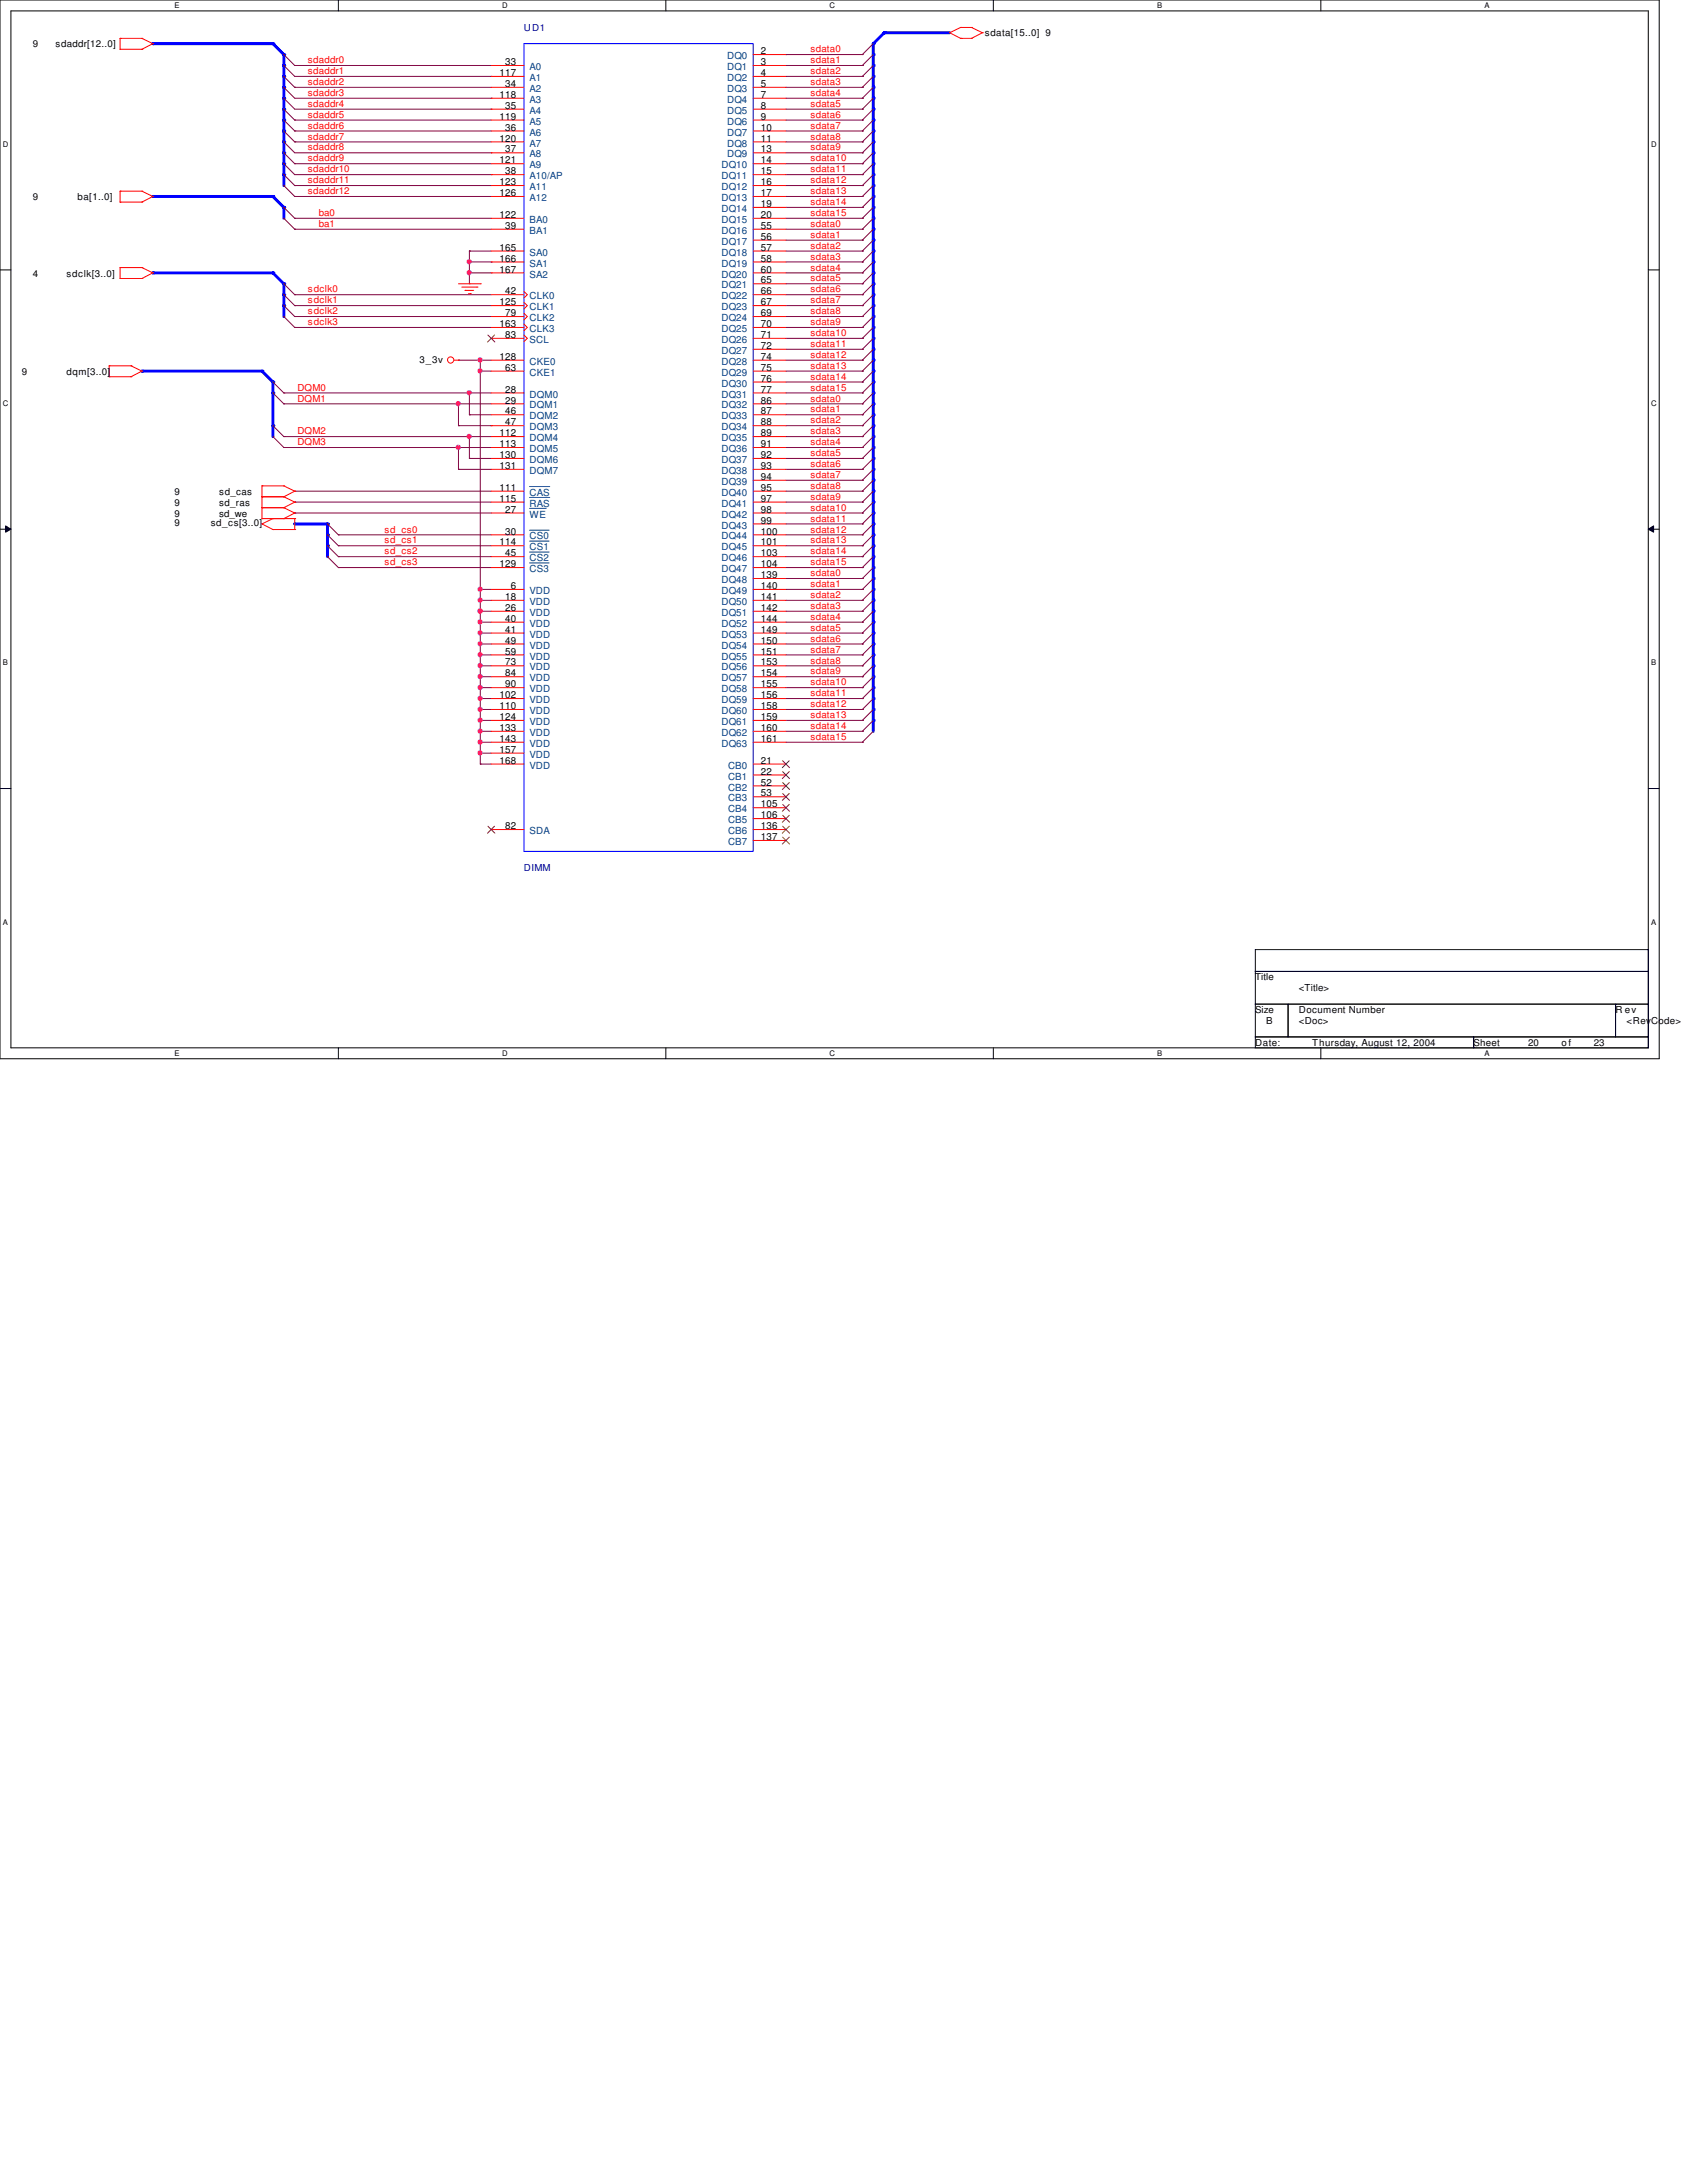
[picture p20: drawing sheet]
<svg xmlns="http://www.w3.org/2000/svg" width="216mm" height="279mm" viewBox="0 0 216 279" stroke-linecap="round" stroke-linejoin="round" font-family="sans-serif">
<defs><g id="words">
<g font-size="1.3">
<text x="63.9" y="9.7">117</text>
<text x="64.6" y="8.3">33</text>
<text x="64.6" y="11.1">34</text>
<text x="97.4" y="6.9">2</text>
<text x="97.4" y="8.3">3</text>
<text x="97.4" y="9.7">4</text>
<text x="97.4" y="11.1">5</text>
<text x="63.9" y="12.5">118</text>
<text x="63.9" y="15.3">119</text>
<text x="64.6" y="13.9">35</text>
<text x="64.6" y="16.7">36</text>
<text x="97.4" y="12.5">7</text>
<text x="97.4" y="13.9">8</text>
<text x="97.4" y="15.3">9</text>
<text x="97.4" y="16.7">10</text>
<text x="63.9" y="18.1">120</text>
<text x="63.9" y="20.9">121</text>
<text x="63.9" y="23.7">123</text>
<text x="64.6" y="19.5">37</text>
<text x="64.6" y="22.3">38</text>
<text x="97.4" y="18.1">11</text>
<text x="97.4" y="19.5">13</text>
<text x="97.4" y="20.9">14</text>
<text x="97.4" y="22.3">15</text>
<text x="97.4" y="23.7">16</text>
<text x="63.9" y="27.9">122</text>
<text x="63.9" y="25.1">126</text>
<text x="64.6" y="29.3">39</text>
<text x="97.4" y="25.1">17</text>
<text x="97.4" y="26.5">19</text>
<text x="97.4" y="27.9">20</text>
<text x="97.4" y="29.3">55</text>
<text x="63.9" y="32.1">165</text>
<text x="63.9" y="33.5">166</text>
<text x="63.9" y="34.9">167</text>
<text x="97.4" y="30.7">56</text>
<text x="97.4" y="32.1">57</text>
<text x="97.4" y="33.5">58</text>
<text x="97.4" y="34.9">60</text>
<text x="63.9" y="39.1">125</text>
<text x="63.9" y="41.9">163</text>
<text x="64.6" y="37.7">42</text>
<text x="64.6" y="40.5">79</text>
<text x="97.4" y="36.3">65</text>
<text x="97.4" y="37.7">66</text>
<text x="97.4" y="39.1">67</text>
<text x="97.4" y="40.5">69</text>
<text x="97.4" y="41.9">70</text>
<text x="63.9" y="46.1">128</text>
<text x="64.6" y="43.3">83</text>
<text x="64.6" y="47.5">63</text>
<text x="97.4" y="43.3">71</text>
<text x="97.4" y="44.7">72</text>
<text x="97.4" y="46.1">74</text>
<text x="97.4" y="47.5">75</text>
<text x="64.6" y="50.2">28</text>
<text x="64.6" y="51.6">29</text>
<text x="64.6" y="53">46</text>
<text x="97.4" y="48.9">76</text>
<text x="97.4" y="50.2">77</text>
<text x="97.4" y="51.6">86</text>
<text x="97.4" y="53">87</text>
<text x="63.9" y="55.8">112</text>
<text x="63.9" y="57.2">113</text>
<text x="63.9" y="58.6">130</text>
<text x="64.6" y="54.4">47</text>
<text x="97.4" y="54.4">88</text>
<text x="97.4" y="55.8">89</text>
<text x="97.4" y="57.2">91</text>
<text x="97.4" y="58.6">92</text>
<text x="63.9" y="60">131</text>
<text x="63.9" y="62.8">111</text>
<text x="63.9" y="64.2">115</text>
<text x="64.6" y="65.6">27</text>
<text x="97.4" y="60">93</text>
<text x="97.4" y="61.4">94</text>
<text x="97.4" y="62.8">95</text>
<text x="97.4" y="64.2">97</text>
<text x="97.4" y="65.6">98</text>
<text x="63.9" y="69.8">114</text>
<text x="64.6" y="68.4">30</text>
<text x="64.6" y="71.2">45</text>
<text x="97.4" y="67">99</text>
<text x="97.4" y="68.4">100</text>
<text x="97.4" y="69.8">101</text>
<text x="97.4" y="71.2">103</text>
<text x="63.9" y="72.6">129</text>
<text x="64.6" y="76.8">18</text>
<text x="65.4" y="75.4">6</text>
<text x="97.4" y="72.6">104</text>
<text x="97.4" y="74">139</text>
<text x="97.4" y="75.4">140</text>
<text x="97.4" y="76.8">141</text>
<text x="64.6" y="78.2">26</text>
<text x="64.6" y="79.6">40</text>
<text x="64.6" y="81">41</text>
<text x="64.6" y="82.4">49</text>
<text x="64.6" y="83.8">59</text>
<text x="97.4" y="78.2">142</text>
<text x="97.4" y="79.6">144</text>
<text x="97.4" y="81">149</text>
<text x="97.4" y="82.4">150</text>
<text x="97.4" y="83.8">151</text>
<text x="63.9" y="89.4">102</text>
<text x="64.6" y="85.2">73</text>
<text x="64.6" y="86.6">84</text>
<text x="64.6" y="88">90</text>
<text x="97.4" y="85.2">153</text>
<text x="97.4" y="86.6">154</text>
<text x="97.4" y="88">155</text>
<text x="97.4" y="89.4">156</text>
<text x="63.9" y="90.8">110</text>
<text x="63.9" y="92.2">124</text>
<text x="63.9" y="93.6">133</text>
<text x="63.9" y="95">143</text>
<text x="97.4" y="90.8">158</text>
<text x="97.4" y="92.2">159</text>
<text x="97.4" y="93.6">160</text>
<text x="97.4" y="95">161</text>
<text x="63.9" y="96.4">157</text>
<text x="63.9" y="97.7">168</text>
<text x="97.4" y="97.7">21</text>
<text x="97.4" y="99.1">22</text>
<text x="97.4" y="100.5">52</text>
<text x="97.4" y="101.9">53</text>
<text x="64.6" y="106.1">82</text>
<text x="97.4" y="103.3">105</text>
<text x="97.4" y="104.7">106</text>
<text x="97.4" y="106.1">136</text>
<text x="97.4" y="107.5">137</text>
</g>
<g font-size="1.3" fill="#003f7f">
<text x="67.8" y="9">A0</text>
<text x="67.8" y="11.8">A2</text>
<text x="67.8" y="10.4">A1</text>
<text x="93" y="7.6">DQ0</text>
<text x="93" y="9">DQ1</text>
<text x="93" y="10.4">DQ2</text>
<text x="93" y="11.8">DQ3</text>
<text x="67.8" y="13.2">A3</text>
<text x="67.8" y="14.6">A4</text>
<text x="67.8" y="16">A5</text>
<text x="67.8" y="17.4">A6</text>
<text x="93" y="13.2">DQ4</text>
<text x="93" y="14.6">DQ5</text>
<text x="93" y="16">DQ6</text>
<text x="93" y="17.4">DQ7</text>
<text x="67.8" y="18.8">A7</text>
<text x="67.8" y="20.2">A8</text>
<text x="67.8" y="21.5">A9</text>
<text x="67.8" y="22.9">A10/AP</text>
<text x="92.3" y="21.5">DQ10</text>
<text x="92.3" y="22.9">DQ11</text>
<text x="93" y="18.8">DQ8</text>
<text x="93" y="20.2">DQ9</text>
<text x="67.8" y="24.3">A11</text>
<text x="67.8" y="28.5">BA0</text>
<text x="67.8" y="29.9">BA1</text>
<text x="67.8" y="25.7">A12</text>
<text x="92.3" y="24.3">DQ12</text>
<text x="92.3" y="25.7">DQ13</text>
<text x="92.3" y="27.1">DQ14</text>
<text x="92.3" y="28.5">DQ15</text>
<text x="92.3" y="29.9">DQ16</text>
<text x="67.8" y="32.7">SA0</text>
<text x="67.8" y="34.1">SA1</text>
<text x="67.8" y="35.5">SA2</text>
<text x="92.3" y="31.3">DQ17</text>
<text x="92.3" y="32.7">DQ18</text>
<text x="92.3" y="34.1">DQ19</text>
<text x="92.3" y="35.5">DQ20</text>
<text x="67.8" y="38.3">CLK0</text>
<text x="67.8" y="41.1">CLK2</text>
<text x="67.8" y="39.7">CLK1</text>
<text x="92.3" y="36.9">DQ21</text>
<text x="92.3" y="38.3">DQ22</text>
<text x="92.3" y="39.7">DQ23</text>
<text x="92.3" y="41.1">DQ24</text>
<text x="67.8" y="42.5">CLK3</text>
<text x="67.8" y="43.9">SCL</text>
<text x="67.8" y="46.7">CKE0</text>
<text x="92.3" y="42.5">DQ25</text>
<text x="92.3" y="43.9">DQ26</text>
<text x="92.3" y="45.3">DQ27</text>
<text x="92.3" y="46.7">DQ28</text>
<text x="67.8" y="48.1">CKE1</text>
<text x="67.8" y="50.9">DQM0</text>
<text x="67.8" y="52.3">DQM1</text>
<text x="67.8" y="53.7">DQM2</text>
<text x="92.3" y="48.1">DQ29</text>
<text x="92.3" y="49.5">DQ30</text>
<text x="92.3" y="50.9">DQ31</text>
<text x="92.3" y="52.3">DQ32</text>
<text x="92.3" y="53.7">DQ33</text>
<text x="67.8" y="55.1">DQM3</text>
<text x="67.8" y="56.5">DQM4</text>
<text x="67.8" y="57.9">DQM5</text>
<text x="67.8" y="59.3">DQM6</text>
<text x="92.3" y="55.1">DQ34</text>
<text x="92.3" y="56.5">DQ35</text>
<text x="92.3" y="57.9">DQ36</text>
<text x="92.3" y="59.3">DQ37</text>
<text x="67.8" y="60.7">DQM7</text>
<text x="67.8" y="63.5">CAS</text>
<text x="67.8" y="64.9">RAS</text>
<text x="92.3" y="60.7">DQ38</text>
<text x="92.3" y="62.1">DQ39</text>
<text x="92.3" y="63.5">DQ40</text>
<text x="92.3" y="64.9">DQ41</text>
<text x="67.8" y="66.3">WE</text>
<text x="67.8" y="69">CS0</text>
<text x="67.8" y="70.4">CS1</text>
<text x="67.8" y="71.8">CS2</text>
<text x="92.3" y="66.3">DQ42</text>
<text x="92.3" y="67.6">DQ43</text>
<text x="92.3" y="69">DQ44</text>
<text x="92.3" y="70.4">DQ45</text>
<text x="92.3" y="71.8">DQ46</text>
<text x="67.8" y="73.2">CS3</text>
<text x="67.8" y="76">VDD</text>
<text x="67.8" y="77.4">VDD</text>
<text x="92.3" y="73.2">DQ47</text>
<text x="92.3" y="74.6">DQ48</text>
<text x="92.3" y="76">DQ49</text>
<text x="92.3" y="77.4">DQ50</text>
<text x="67.8" y="78.8">VDD</text>
<text x="67.8" y="80.2">VDD</text>
<text x="67.8" y="81.6">VDD</text>
<text x="67.8" y="83">VDD</text>
<text x="92.3" y="78.8">DQ51</text>
<text x="92.3" y="80.2">DQ52</text>
<text x="92.3" y="81.6">DQ53</text>
<text x="92.3" y="83">DQ54</text>
<text x="67.8" y="84.4">VDD</text>
<text x="67.8" y="85.8">VDD</text>
<text x="67.8" y="87.2">VDD</text>
<text x="67.8" y="88.6">VDD</text>
<text x="92.3" y="84.4">DQ55</text>
<text x="92.3" y="85.8">DQ56</text>
<text x="92.3" y="87.2">DQ57</text>
<text x="92.3" y="88.6">DQ58</text>
<text x="67.8" y="90">VDD</text>
<text x="67.8" y="91.4">VDD</text>
<text x="67.8" y="92.8">VDD</text>
<text x="67.8" y="94.2">VDD</text>
<text x="67.8" y="95.6">VDD</text>
<text x="92.3" y="90">DQ59</text>
<text x="92.3" y="91.4">DQ60</text>
<text x="92.3" y="92.8">DQ61</text>
<text x="92.3" y="94.2">DQ62</text>
<text x="92.3" y="95.6">DQ63</text>
<text x="67.8" y="97">VDD</text>
<text x="67.8" y="98.4">VDD</text>
<text x="93.2" y="98.4">CB0</text>
<text x="93.2" y="99.8">CB1</text>
<text x="93.2" y="101.2">CB2</text>
<text x="67.8" y="106.8">SDA</text>
<text x="93.2" y="102.6">CB3</text>
<text x="93.2" y="104">CB4</text>
<text x="93.2" y="105.4">CB5</text>
<text x="93.2" y="106.8">CB6</text>
<text x="93.2" y="108.2">CB7</text>
</g>
<g font-size="1.2" fill="#00007f">
<text x="67.1" y="3.9">UD1</text>
<text x="67.1" y="111.5">DIMM</text>
</g>
<g font-size="1.2">
<text x="126" y="4.7">sdata[15..0] 9</text>
<text x="4.2" y="6.1">9</text>
<text x="7.1" y="6.1">sdaddr[12..0]</text>
<text x="4.2" y="25.6">9</text>
<text x="9.9" y="25.6">ba[1..0]</text>
<text x="4.2" y="35.4">4</text>
<text x="8.5" y="35.4">sdclk[3..0]</text>
<text x="2.8" y="48">9</text>
<text x="8.5" y="48">dqm[3..0]</text>
<text x="53.7" y="46.4">3_3v</text>
<text x="22.4" y="64.7">9</text>
<text x="22.4" y="63.3">9</text>
<text x="28.1" y="63.3">sd_cas</text>
<text x="28.1" y="64.7">sd_ras</text>
<text x="22.4" y="66.1">9</text>
<text x="22.4" y="67.4">9</text>
<text x="27" y="67.4">sd_cs[3..0]</text>
<text x="28.1" y="66.1">sd_we</text>
<text x="160.7" y="125.5">Title</text>
<text x="160.7" y="129.7">Size</text>
<text x="162.1" y="131.1">B</text>
<text x="166.2" y="126.9">&lt;Title&gt;</text>
<text x="166.2" y="129.7">Document Number</text>
<text x="166.2" y="131.1">&lt;Doc&gt;</text>
<text x="206.8" y="129.7">R ev</text>
<text x="208.2" y="131.1">&lt;RevCode&gt;</text>
<text x="160.7" y="133.9">Date:</text>
<text x="167.9" y="133.9">Thursday, August 12, 2004</text>
<text x="188.6" y="133.9">Sheet</text>
<text x="195.6" y="133.9">20</text>
<text x="199.9" y="133.9">of</text>
<text x="204" y="133.9">23</text>
</g>
<g font-size="1.2" fill="#f00">
<text x="39.4" y="8.1">sdaddr0</text>
<text x="39.4" y="9.5">sdaddr1</text>
<text x="39.4" y="10.9">sdaddr2</text>
<text x="103.7" y="6.7">sdata0</text>
<text x="103.7" y="9.5">sdata2</text>
<text x="103.7" y="8.1">sdata1</text>
<text x="103.7" y="10.9">sdata3</text>
<text x="39.4" y="16.5">sdaddr6</text>
<text x="39.4" y="15.1">sdaddr5</text>
<text x="39.4" y="17.9">sdaddr7</text>
<text x="39.4" y="12.3">sdaddr3</text>
<text x="39.4" y="13.7">sdaddr4</text>
<text x="103.7" y="17.9">sdata8</text>
<text x="103.7" y="15.1">sdata6</text>
<text x="103.7" y="16.5">sdata7</text>
<text x="103.7" y="13.7">sdata5</text>
<text x="103.7" y="12.3">sdata4</text>
<text x="39.4" y="23.5">sdaddr11</text>
<text x="39.4" y="20.7">sdaddr9</text>
<text x="39.4" y="19.3">sdaddr8</text>
<text x="39.4" y="22.1">sdaddr10</text>
<text x="103.7" y="23.5">sdata12</text>
<text x="103.7" y="22.1">sdata11</text>
<text x="103.7" y="19.3">sdata9</text>
<text x="103.7" y="20.7">sdata10</text>
<text x="39.4" y="24.8">sdaddr12</text>
<text x="40.8" y="27.6">ba0</text>
<text x="40.8" y="29">ba1</text>
<text x="103.7" y="26.2">sdata14</text>
<text x="103.7" y="24.8">sdata13</text>
<text x="103.7" y="27.6">sdata15</text>
<text x="103.7" y="29">sdata0</text>
<text x="103.7" y="31.8">sdata2</text>
<text x="103.7" y="33.2">sdata3</text>
<text x="103.7" y="34.6">sdata4</text>
<text x="103.7" y="30.4">sdata1</text>
<text x="39.4" y="37.4">sdclk0</text>
<text x="39.4" y="41.6">sdclk3</text>
<text x="39.4" y="38.8">sdclk1</text>
<text x="39.4" y="40.2">sdclk2</text>
<text x="103.7" y="36">sdata5</text>
<text x="103.7" y="38.8">sdata7</text>
<text x="103.7" y="41.6">sdata9</text>
<text x="103.7" y="37.4">sdata6</text>
<text x="103.7" y="40.2">sdata8</text>
<text x="103.7" y="44.4">sdata11</text>
<text x="103.7" y="43">sdata10</text>
<text x="103.7" y="47.2">sdata13</text>
<text x="103.7" y="45.8">sdata12</text>
<text x="38.1" y="50">DQM0</text>
<text x="38.1" y="51.4">DQM1</text>
<text x="103.7" y="51.4">sdata0</text>
<text x="103.7" y="52.8">sdata1</text>
<text x="103.7" y="50">sdata15</text>
<text x="103.7" y="48.6">sdata14</text>
<text x="38.1" y="57">DQM3</text>
<text x="38.1" y="55.6">DQM2</text>
<text x="103.7" y="54.2">sdata2</text>
<text x="103.7" y="59.8">sdata6</text>
<text x="103.7" y="57">sdata4</text>
<text x="103.7" y="55.6">sdata3</text>
<text x="103.7" y="58.4">sdata5</text>
<text x="103.7" y="65.4">sdata10</text>
<text x="103.7" y="61.2">sdata7</text>
<text x="103.7" y="64">sdata9</text>
<text x="103.7" y="62.6">sdata8</text>
<text x="49.2" y="71">sd_cs2</text>
<text x="49.2" y="69.6">sd_cs1</text>
<text x="49.2" y="68.2">sd_cs0</text>
<text x="103.7" y="68.2">sdata12</text>
<text x="103.7" y="66.8">sdata11</text>
<text x="103.7" y="71">sdata14</text>
<text x="103.7" y="69.6">sdata13</text>
<text x="49.2" y="72.3">sd_cs3</text>
<text x="103.7" y="72.3">sdata15</text>
<text x="103.7" y="73.7">sdata0</text>
<text x="103.7" y="75.1">sdata1</text>
<text x="103.7" y="76.5">sdata2</text>
<text x="103.7" y="77.9">sdata3</text>
<text x="103.7" y="79.3">sdata4</text>
<text x="103.7" y="80.7">sdata5</text>
<text x="103.7" y="83.5">sdata7</text>
<text x="103.7" y="82.1">sdata6</text>
<text x="103.7" y="84.9">sdata8</text>
<text x="103.7" y="86.3">sdata9</text>
<text x="103.7" y="87.7">sdata10</text>
<text x="103.7" y="89.1">sdata11</text>
<text x="103.7" y="91.9">sdata13</text>
<text x="103.7" y="93.3">sdata14</text>
<text x="103.7" y="94.7">sdata15</text>
<text x="103.7" y="90.5">sdata12</text>
</g>
<g font-size="1">
<text x="22.4" y="1.1">E</text>
<text x="64.3" y="1.1">D</text>
<text x="106.2" y="1.1">C</text>
<text x="148.1" y="1.1">B</text>
<text x="190" y="1.1">A</text>
<text x=".4" y="18.8">D</text>
<text x="211.3" y="18.8">D</text>
<text x=".4" y="52">C</text>
<text x="211.3" y="52">C</text>
<text x=".4" y="85.2">B</text>
<text x="211.3" y="85.2">B</text>
<text x=".4" y="118.4">A</text>
<text x="211.3" y="118.4">A</text>
<text x="22.4" y="135.2">E</text>
<text x="64.3" y="135.2">D</text>
<text x="106.2" y="135.2">C</text>
<text x="148.1" y="135.2">B</text>
<text x="190" y="135.2">A</text>
</g>
</g></defs>
<path d="M0 0h212.3v135.5h-212.3zM1.4 1.4h209.5v132.7h-209.5z" fill="none" stroke="#000" stroke-width=".13"/>
<g fill="#fff">
<path d="M22.4 .2h.6v1.1h-.6z"/>
<path d="M22.4 134.3h.6v1.1h-.6z"/>
</g>
<path d="M43.3 0v1.4M43.3 134.1v1.4" fill="none" stroke="#000" stroke-width=".13"/>
<g fill="#fff">
<path d="M64.3 .2h.7v1.1h-.7z"/>
<path d="M64.3 134.3h.7v1.1h-.7z"/>
</g>
<path d="M85.2 0v1.4M85.2 134.1v1.4" fill="none" stroke="#000" stroke-width=".13"/>
<g fill="#fff">
<path d="M106.2 .2h.7v1.1h-.7z"/>
<path d="M106.2 134.3h.7v1.1h-.7z"/>
</g>
<path d="M127.1 0v1.4M127.1 134.1v1.4" fill="none" stroke="#000" stroke-width=".13"/>
<g fill="#fff">
<path d="M148.1 .2h.6v1.1h-.6z"/>
<path d="M148.1 134.3h.6v1.1h-.6z"/>
</g>
<path d="M169 0v1.4M169 134.1v1.4" fill="none" stroke="#000" stroke-width=".13"/>
<g fill="#fff">
<path d="M190 .2h.6v1.1h-.6z"/>
<path d="M190 134.3h.6v1.1h-.6z"/>
<path d="M.4 17.9h.7v1.2h-.7z"/>
<path d="M211.3 17.9h.7v1.2h-.7z"/>
<path d="M.4 51.1h.7v1.1h-.7z"/>
<path d="M211.3 51.1h.7v1.1h-.7z"/>
</g>
<path d="M0 34.5h1.4M210.9 34.5h1.4" fill="none" stroke="#000" stroke-width=".13"/>
<g fill="#fff">
<path d="M.4 84.3h.6v1.1h-.6z"/>
<path d="M211.3 84.3h.7v1.1h-.7z"/>
</g>
<path d="M0 67.7h1.4M.7 67.3l.7 .4-.7 .4zM210.9 67.7l.7-.4v.8zM210.9 67.7h1.4" fill="none" stroke="#000" stroke-width=".13"/>
<path d="M.7 67.3l.7 .4-.7 .4zM210.9 67.7l.7-.4v.8z" fill="#000"/>
<g fill="#fff">
<path d="M.4 117.5h.6v1.1h-.6z"/>
<path d="M211.3 117.5h.7v1.1h-.7z"/>
</g>
<path d="M0 100.9h1.4M210.9 100.9h1.4" fill="none" stroke="#000" stroke-width=".13"/>
<g fill="none" stroke="#7f003f" stroke-width=".13">
<path d="M37.7 8.4h.1M37.7 11.2h.1M37.7 8.4h25.2M37.7 9.8h25.2M37.7 11.2h25.2M62.9 9.8h.1M37.7 27.9h.1M37.7 29.3h.1M37.7 27.9h25.2M37.7 29.3h25.2M60.1 32.1h.1M60.1 32.1h2.8"/>
<path d="M60.1 33.5h2.8M62.9 33.5h.1M58.7 46.1h.1M58.7 46.1h4.2M61.5 46.1h.1M61.5 47.5h.1M61.5 46.1v51.7M61.5 47.5h1.4M37.7 62.9h.1M37.7 64.3h.1M37.7 62.9h25.2M37.7 64.3h25.2"/>
<path d="M43.3 71.2h.1M43.3 72.6h.1M43.3 71.2h19.6M43.3 72.6h19.6M61.5 79.6h.1M61.5 76.8h.1M61.5 75.4h.1M61.5 78.2h.1M61.5 79.6h1.4M61.5 78.2h1.4M61.5 76.8h1.4M61.5 75.4h1.4"/>
<path d="M61.5 81h.1M61.5 86.6h.1M61.5 88h.1M61.5 90.8h.1M61.5 93.6h.1M61.5 95h.1M61.5 96.4h.1M61.5 89.4h.1M61.5 85.2h.1M61.5 83.8h.1M61.5 97.8h.1M61.5 92.2h.1"/>
<path d="M61.5 82.4h.1M61.5 86.6h1.4M61.5 93.6h1.4M61.5 95h1.4M61.5 96.4h1.4M61.5 81h1.4M61.5 89.4h1.4M61.5 85.2h1.4M61.5 90.8h1.4M61.5 83.8h1.4M61.5 97.8h1.4M61.5 92.2h1.4"/>
<path d="M61.5 82.4h1.4M61.5 88h1.4"/>
</g>
<path d="M19.6 5.6h15.3" fill="none" stroke="#00f" stroke-width=".38"/>
<circle cx="19.6" cy="5.6" r=".19" fill="#00f"/>
<path d="M19.6 25.1h15.3" fill="none" stroke="#00f" stroke-width=".38"/>
<circle cx="19.6" cy="25.1" r=".19" fill="#00f"/>
<path d="M36.3 26.5v1.4" fill="none" stroke="#00f" stroke-width=".38"/>
<circle cx="36.3" cy="26.5" r=".19" fill="#00f"/>
<g fill="none" stroke="#7f003f" stroke-width=".13">
<path d="M100.6 7h.1M100.6 18.2h9.8M100.6 15.4h9.8M100.6 7h9.8M100.6 9.8h9.8M110.4 18.2h.1M110.4 15.4h.1M110.4 9.8h.1M37.7 37.7h.1M37.7 37.7h25.2M60.1 32.1h.1M60.1 32.1v1.4"/>
<path d="M100.6 36.3h9.8M100.6 32.1h9.8M100.6 33.5h9.8M100.6 34.9h9.8M110.4 36.3h.1M110.4 32.1h.1M110.4 33.5h.1M110.4 34.9h.1M58.7 57.3h.1M58.7 57.3h4.2M60.1 50.3h.1M60.1 55.9h.1"/>
<path d="M60.1 50.3h2.8M60.1 55.9h2.8M100.6 44.7h9.8M100.6 43.3h9.8M100.6 51.7h9.8M100.6 47.5h9.8M110.4 44.7h.1M110.4 43.3h.1M110.4 51.7h.1M110.4 47.5h.1M37.7 65.7h.1M37.7 65.7h25.2"/>
<path d="M58.7 60.1h.1M58.7 60.1h4.2M100.6 65.7h9.8M100.6 68.5h9.8M110.4 68.5h.1M110.4 65.7h.1"/>
</g>
<path d="M113.2 4.2h8.3" fill="none" stroke="#00f" stroke-width=".38"/>
<circle cx="113.2" cy="4.2" r=".19" fill="#00f"/>
<g fill="none" stroke="#7f003f" stroke-width=".13">
<path d="M100.6 8.4h9.8M100.6 16.8h9.8M100.6 19.6h9.8M100.6 11.2h9.8M100.6 14h9.8M100.6 12.6h9.8M110.4 8.4h.1M110.4 16.8h.1M110.4 19.6h.1M110.4 11.2h.1M110.4 14h.1M110.4 12.6h.1"/>
<path d="M100.6 25.1h.1M100.6 39.1h9.8M100.6 30.7h9.8M100.6 23.7h9.8M100.6 26.5h9.8M100.6 25.1h9.8M100.6 22.4h9.8M100.6 21h9.8M100.6 37.7h9.8M100.6 27.9h9.8M100.6 29.3h9.8M110.4 39.1h.1"/>
<path d="M110.4 30.7h.1M110.4 23.7h.1M110.4 26.5h.1M110.4 22.4h.1M110.4 21h.1M110.4 37.7h.1M110.4 27.9h.1M110.4 29.3h.1M100.6 53.1h9.8M100.6 46.1h9.8M100.6 54.5h9.8M100.6 41.9h9.8"/>
<path d="M100.6 50.3h9.8M100.6 40.5h9.8M100.6 57.3h9.8M100.6 55.9h9.8M100.6 48.9h9.8M100.6 58.7h9.8M110.4 53.1h.1M110.4 46.1h.1M110.4 54.5h.1M110.4 41.9h.1M110.4 50.3h.1M110.4 40.5h.1"/>
<path d="M110.4 57.3h.1M110.4 55.9h.1M110.4 48.9h.1M110.4 58.7h.1M100.6 61.5h9.8M100.6 60.1h9.8M100.6 64.3h9.8M100.6 67.1h9.8M100.6 62.9h9.8M100.6 71.2h9.8M100.6 72.6h9.8M100.6 74h9.8"/>
<path d="M100.6 75.4h9.8M100.6 76.8h9.8M100.6 78.2h9.8M100.6 79.6h9.8M100.6 69.9h9.8M110.4 61.5h.1M110.4 60.1h.1M110.4 64.3h.1M110.4 67.1h.1M110.4 62.9h.1M110.4 71.2h.1M110.4 72.6h.1"/>
<path d="M110.4 74h.1M110.4 75.4h.1M110.4 76.8h.1M110.4 78.2h.1M110.4 79.6h.1M110.4 69.9h.1M100.6 81h9.8M100.6 83.8h9.8M100.6 85.2h9.8M100.6 86.6h9.8M100.6 88h9.8M100.6 89.4h9.8"/>
<path d="M100.6 92.2h9.8M100.6 93.6h9.8M100.6 82.4h9.8M100.6 95h9.8M110.4 81h.1M110.4 83.8h.1M110.4 85.2h.1M110.4 86.6h.1M110.4 88h.1M110.4 89.4h.1M110.4 92.2h.1M110.4 93.6h.1"/>
<path d="M110.4 82.4h.1M110.4 95h.1"/>
</g>
<path d="M34.9 25.1l1.4 1.4" fill="none" stroke="#00f" stroke-width=".38"/>
<circle cx="34.9" cy="25.1" r=".19" fill="#00f"/>
<path d="M34.9 54.5v1.4" fill="none" stroke="#00f" stroke-width=".38"/>
<circle cx="34.9" cy="54.5" r=".19" fill="#00f"/>
<path d="M36.3 57.3h.1M36.3 57.3h22.4" fill="none" stroke="#7f003f" stroke-width=".13"/>
<path d="M34.9 48.9v1.4" fill="none" stroke="#00f" stroke-width=".38"/>
<circle cx="34.9" cy="48.9" r=".19" fill="#00f"/>
<path d="M36.3 50.3h.1M36.3 50.3h23.8" fill="none" stroke="#7f003f" stroke-width=".13"/>
<path d="M18.2 47.5h15.3" fill="none" stroke="#00f" stroke-width=".38"/>
<circle cx="18.2" cy="47.5" r=".19" fill="#00f"/>
<path d="M33.5 47.5l1.4 1.4" fill="none" stroke="#00f" stroke-width=".38"/>
<circle cx="33.5" cy="47.5" r=".19" fill="#00f"/>
<path d="M34.9 34.9l1.4 1.4" fill="none" stroke="#00f" stroke-width=".38"/>
<circle cx="34.9" cy="34.9" r=".19" fill="#00f"/>
<path d="M19.6 34.9h15.3" fill="none" stroke="#00f" stroke-width=".38"/>
<circle cx="19.6" cy="34.9" r=".19" fill="#00f"/>
<path d="M36.3 39.1v1.4" fill="none" stroke="#00f" stroke-width=".38"/>
<circle cx="36.3" cy="39.1" r=".19" fill="#00f"/>
<path d="M37.7 41.9h.1M37.7 41.9h25.2" fill="none" stroke="#7f003f" stroke-width=".13"/>
<path d="M36.3 36.3v1.4" fill="none" stroke="#00f" stroke-width=".38"/>
<circle cx="36.3" cy="36.3" r=".19" fill="#00f"/>
<path d="M37.7 39.1h.1M37.7 39.1h25.2" fill="none" stroke="#7f003f" stroke-width=".13"/>
<path d="M36.3 37.7v1.4" fill="none" stroke="#00f" stroke-width=".38"/>
<circle cx="36.3" cy="37.7" r=".19" fill="#00f"/>
<path d="M37.7 40.5h.1M37.7 40.5h25.2M58.7 51.7h.1M58.7 54.5h.1M58.7 51.7h4.2M58.7 51.7v2.8M58.7 54.5h4.2M60.1 50.3h.1M60.1 53.1h.1M60.1 50.3v2.8M60.1 53.1h2.8M62.9 54.5h.1" fill="none" stroke="#7f003f" stroke-width=".13"/>
<path d="M34.9 50.3v4.2" fill="none" stroke="#00f" stroke-width=".38"/>
<circle cx="34.9" cy="50.3" r=".19" fill="#00f"/>
<g fill="none" stroke="#7f003f" stroke-width=".13">
<path d="M36.3 51.7h.1M36.3 55.9h.1M36.3 51.7h22.4M36.3 55.9h23.8M58.7 57.3h.1M58.7 57.3v2.8M60.1 55.9h.1M60.1 58.7h.1M60.1 55.9v2.8M60.1 58.7h2.8M43.3 69.9h.1M43.3 68.5h.1"/>
<path d="M43.3 69.9h19.6M43.3 68.5h19.6"/>
</g>
<path d="M36.3 21v1.4" fill="none" stroke="#00f" stroke-width=".38"/>
<circle cx="36.3" cy="21" r=".19" fill="#00f"/>
<path d="M37.7 16.8h.1M37.7 16.8h25.2M37.7 23.7h.1M37.7 23.7h25.2" fill="none" stroke="#7f003f" stroke-width=".13"/>
<path d="M36.3 18.2v1.4" fill="none" stroke="#00f" stroke-width=".38"/>
<circle cx="36.3" cy="18.2" r=".19" fill="#00f"/>
<path d="M36.3 14v1.4" fill="none" stroke="#00f" stroke-width=".38"/>
<circle cx="36.3" cy="14" r=".19" fill="#00f"/>
<path d="M36.3 7v1.4" fill="none" stroke="#00f" stroke-width=".38"/>
<circle cx="36.3" cy="7" r=".19" fill="#00f"/>
<path d="M37.7 15.4h.1M37.7 15.4h25.2M37.7 25.1h.1M37.7 25.1h25.2" fill="none" stroke="#7f003f" stroke-width=".13"/>
<path d="M36.3 16.8v1.4" fill="none" stroke="#00f" stroke-width=".38"/>
<circle cx="36.3" cy="16.8" r=".19" fill="#00f"/>
<path d="M37.7 18.2h.1M37.7 18.2h25.2M37.7 21h.1M37.7 21h25.2" fill="none" stroke="#7f003f" stroke-width=".13"/>
<path d="M36.3 19.6v1.4" fill="none" stroke="#00f" stroke-width=".38"/>
<circle cx="36.3" cy="19.6" r=".19" fill="#00f"/>
<path d="M34.9 5.6l1.4 1.4" fill="none" stroke="#00f" stroke-width=".38"/>
<circle cx="34.9" cy="5.6" r=".19" fill="#00f"/>
<path d="M36.3 8.4v1.4" fill="none" stroke="#00f" stroke-width=".38"/>
<circle cx="36.3" cy="8.4" r=".19" fill="#00f"/>
<path d="M37.7 12.6h25.2M62.9 12.6h.1" fill="none" stroke="#7f003f" stroke-width=".13"/>
<path d="M36.3 11.2v1.4" fill="none" stroke="#00f" stroke-width=".38"/>
<circle cx="36.3" cy="11.2" r=".19" fill="#00f"/>
<path d="M37.7 14h25.2M37.7 19.6h25.2M62.9 14h.1M62.9 19.6h.1M37.7 22.4h25.2M62.9 22.4h.1" fill="none" stroke="#7f003f" stroke-width=".13"/>
<path d="M36.3 15.4v1.4" fill="none" stroke="#00f" stroke-width=".38"/>
<circle cx="36.3" cy="15.4" r=".19" fill="#00f"/>
<path d="M36.3 9.8v1.4" fill="none" stroke="#00f" stroke-width=".38"/>
<circle cx="36.3" cy="9.8" r=".19" fill="#00f"/>
<path d="M36.3 12.6v1.4" fill="none" stroke="#00f" stroke-width=".38"/>
<circle cx="36.3" cy="12.6" r=".19" fill="#00f"/>
<path d="M36.3 22.4v1.3" fill="none" stroke="#00f" stroke-width=".38"/>
<circle cx="36.3" cy="22.4" r=".19" fill="#00f"/>
<path d="M111.8 55.9v1.4" fill="none" stroke="#00f" stroke-width=".38"/>
<circle cx="111.8" cy="55.9" r=".19" fill="#00f"/>
<path d="M111.8 23.7v1.4" fill="none" stroke="#00f" stroke-width=".38"/>
<circle cx="111.8" cy="23.7" r=".19" fill="#00f"/>
<path d="M111.8 15.4v1.4" fill="none" stroke="#00f" stroke-width=".38"/>
<circle cx="111.8" cy="15.4" r=".19" fill="#00f"/>
<path d="M111.8 30.7v1.4" fill="none" stroke="#00f" stroke-width=".38"/>
<circle cx="111.8" cy="30.7" r=".19" fill="#00f"/>
<path d="M111.8 92.2v1.4" fill="none" stroke="#00f" stroke-width=".38"/>
<circle cx="111.8" cy="92.2" r=".19" fill="#00f"/>
<path d="M111.8 61.5v1.4" fill="none" stroke="#00f" stroke-width=".38"/>
<circle cx="111.8" cy="61.5" r=".19" fill="#00f"/>
<path d="M111.8 18.2v1.4" fill="none" stroke="#00f" stroke-width=".38"/>
<circle cx="111.8" cy="18.2" r=".19" fill="#00f"/>
<path d="M111.8 43.3v1.4" fill="none" stroke="#00f" stroke-width=".38"/>
<circle cx="111.8" cy="43.3" r=".19" fill="#00f"/>
<path d="M111.8 78.2v1.4" fill="none" stroke="#00f" stroke-width=".38"/>
<circle cx="111.8" cy="78.2" r=".19" fill="#00f"/>
<path d="M111.8 67.1v1.4" fill="none" stroke="#00f" stroke-width=".38"/>
<circle cx="111.8" cy="67.1" r=".19" fill="#00f"/>
<path d="M111.8 82.4v1.4" fill="none" stroke="#00f" stroke-width=".38"/>
<circle cx="111.8" cy="82.4" r=".19" fill="#00f"/>
<path d="M111.8 5.6v1.4" fill="none" stroke="#00f" stroke-width=".38"/>
<circle cx="111.8" cy="5.6" r=".19" fill="#00f"/>
<path d="M111.8 64.3v1.4" fill="none" stroke="#00f" stroke-width=".38"/>
<circle cx="111.8" cy="64.3" r=".19" fill="#00f"/>
<path d="M111.8 29.3v1.4" fill="none" stroke="#00f" stroke-width=".38"/>
<circle cx="111.8" cy="29.3" r=".19" fill="#00f"/>
<path d="M111.8 89.4v1.4" fill="none" stroke="#00f" stroke-width=".38"/>
<circle cx="111.8" cy="89.4" r=".19" fill="#00f"/>
<path d="M111.8 39.1v1.4" fill="none" stroke="#00f" stroke-width=".38"/>
<circle cx="111.8" cy="39.1" r=".19" fill="#00f"/>
<path d="M111.8 79.6v1.4" fill="none" stroke="#00f" stroke-width=".38"/>
<circle cx="111.8" cy="79.6" r=".19" fill="#00f"/>
<path d="M111.8 37.7v1.4" fill="none" stroke="#00f" stroke-width=".38"/>
<circle cx="111.8" cy="37.7" r=".19" fill="#00f"/>
<path d="M111.8 81v1.4" fill="none" stroke="#00f" stroke-width=".38"/>
<circle cx="111.8" cy="81" r=".19" fill="#00f"/>
<path d="M111.8 19.6v1.4" fill="none" stroke="#00f" stroke-width=".38"/>
<circle cx="111.8" cy="19.6" r=".19" fill="#00f"/>
<path d="M111.8 14v1.4" fill="none" stroke="#00f" stroke-width=".38"/>
<circle cx="111.8" cy="14" r=".19" fill="#00f"/>
<path d="M111.8 90.8v1.4" fill="none" stroke="#00f" stroke-width=".38"/>
<circle cx="111.8" cy="90.8" r=".19" fill="#00f"/>
<path d="M111.8 58.7v1.4" fill="none" stroke="#00f" stroke-width=".38"/>
<circle cx="111.8" cy="58.7" r=".19" fill="#00f"/>
<path d="M111.8 33.5v1.4" fill="none" stroke="#00f" stroke-width=".38"/>
<circle cx="111.8" cy="33.5" r=".19" fill="#00f"/>
<path d="M111.8 21v1.4" fill="none" stroke="#00f" stroke-width=".38"/>
<circle cx="111.8" cy="21" r=".19" fill="#00f"/>
<path d="M111.8 26.5v1.4" fill="none" stroke="#00f" stroke-width=".38"/>
<circle cx="111.8" cy="26.5" r=".19" fill="#00f"/>
<path d="M111.8 9.8v1.4" fill="none" stroke="#00f" stroke-width=".38"/>
<circle cx="111.8" cy="9.8" r=".19" fill="#00f"/>
<path d="M111.8 44.7v1.4" fill="none" stroke="#00f" stroke-width=".38"/>
<circle cx="111.8" cy="44.7" r=".19" fill="#00f"/>
<path d="M111.8 76.8v1.4" fill="none" stroke="#00f" stroke-width=".38"/>
<circle cx="111.8" cy="76.8" r=".19" fill="#00f"/>
<path d="M111.8 83.8v1.4" fill="none" stroke="#00f" stroke-width=".38"/>
<circle cx="111.8" cy="83.8" r=".19" fill="#00f"/>
<path d="M111.8 75.4v1.4" fill="none" stroke="#00f" stroke-width=".38"/>
<circle cx="111.8" cy="75.4" r=".19" fill="#00f"/>
<path d="M111.8 27.9v1.4" fill="none" stroke="#00f" stroke-width=".38"/>
<circle cx="111.8" cy="27.9" r=".19" fill="#00f"/>
<path d="M111.8 57.3v1.4" fill="none" stroke="#00f" stroke-width=".38"/>
<circle cx="111.8" cy="57.3" r=".19" fill="#00f"/>
<path d="M111.8 16.8v1.4" fill="none" stroke="#00f" stroke-width=".38"/>
<circle cx="111.8" cy="16.8" r=".19" fill="#00f"/>
<path d="M111.8 48.9v1.4" fill="none" stroke="#00f" stroke-width=".38"/>
<circle cx="111.8" cy="48.9" r=".19" fill="#00f"/>
<path d="M111.8 51.7v1.4" fill="none" stroke="#00f" stroke-width=".38"/>
<circle cx="111.8" cy="51.7" r=".19" fill="#00f"/>
<path d="M111.8 69.9v1.3" fill="none" stroke="#00f" stroke-width=".38"/>
<circle cx="111.8" cy="69.9" r=".19" fill="#00f"/>
<path d="M111.8 11.2v1.4" fill="none" stroke="#00f" stroke-width=".38"/>
<circle cx="111.8" cy="11.2" r=".19" fill="#00f"/>
<path d="M111.8 34.9v1.4" fill="none" stroke="#00f" stroke-width=".38"/>
<circle cx="111.8" cy="34.9" r=".19" fill="#00f"/>
<path d="M111.8 86.6v1.4" fill="none" stroke="#00f" stroke-width=".38"/>
<circle cx="111.8" cy="86.6" r=".19" fill="#00f"/>
<path d="M111.8 12.6v1.4" fill="none" stroke="#00f" stroke-width=".38"/>
<circle cx="111.8" cy="12.6" r=".19" fill="#00f"/>
<path d="M111.8 60.1v1.4" fill="none" stroke="#00f" stroke-width=".38"/>
<circle cx="111.8" cy="60.1" r=".19" fill="#00f"/>
<path d="M111.8 71.2v1.4" fill="none" stroke="#00f" stroke-width=".38"/>
<circle cx="111.8" cy="71.2" r=".19" fill="#00f"/>
<path d="M111.8 41.9v1.4" fill="none" stroke="#00f" stroke-width=".38"/>
<circle cx="111.8" cy="41.9" r=".19" fill="#00f"/>
<path d="M113.2 4.2l-1.4 1.4" fill="none" stroke="#00f" stroke-width=".38"/>
<circle cx="113.2" cy="4.2" r=".19" fill="#00f"/>
<path d="M111.8 7v1.4" fill="none" stroke="#00f" stroke-width=".38"/>
<circle cx="111.8" cy="7" r=".19" fill="#00f"/>
<path d="M111.8 22.4v1.3" fill="none" stroke="#00f" stroke-width=".38"/>
<circle cx="111.8" cy="22.4" r=".19" fill="#00f"/>
<path d="M111.8 68.5v1.4" fill="none" stroke="#00f" stroke-width=".38"/>
<circle cx="111.8" cy="68.5" r=".19" fill="#00f"/>
<path d="M111.8 50.3v1.4" fill="none" stroke="#00f" stroke-width=".38"/>
<circle cx="111.8" cy="50.3" r=".19" fill="#00f"/>
<path d="M111.8 85.2v1.4" fill="none" stroke="#00f" stroke-width=".38"/>
<circle cx="111.8" cy="85.2" r=".19" fill="#00f"/>
<path d="M111.8 36.3v1.4" fill="none" stroke="#00f" stroke-width=".38"/>
<circle cx="111.8" cy="36.3" r=".19" fill="#00f"/>
<path d="M111.8 65.7v1.4" fill="none" stroke="#00f" stroke-width=".38"/>
<circle cx="111.8" cy="65.7" r=".19" fill="#00f"/>
<path d="M111.8 32.1v1.4" fill="none" stroke="#00f" stroke-width=".38"/>
<circle cx="111.8" cy="32.1" r=".19" fill="#00f"/>
<path d="M111.8 72.6v1.4" fill="none" stroke="#00f" stroke-width=".38"/>
<circle cx="111.8" cy="72.6" r=".19" fill="#00f"/>
<path d="M111.8 53.1v1.4" fill="none" stroke="#00f" stroke-width=".38"/>
<circle cx="111.8" cy="53.1" r=".19" fill="#00f"/>
<path d="M111.8 8.4v1.4" fill="none" stroke="#00f" stroke-width=".38"/>
<circle cx="111.8" cy="8.4" r=".19" fill="#00f"/>
<path d="M111.8 88v1.4" fill="none" stroke="#00f" stroke-width=".38"/>
<circle cx="111.8" cy="88" r=".19" fill="#00f"/>
<path d="M111.8 40.5v1.4" fill="none" stroke="#00f" stroke-width=".38"/>
<circle cx="111.8" cy="40.5" r=".19" fill="#00f"/>
<path d="M111.8 47.5v1.4" fill="none" stroke="#00f" stroke-width=".38"/>
<circle cx="111.8" cy="47.5" r=".19" fill="#00f"/>
<path d="M111.8 74v1.4" fill="none" stroke="#00f" stroke-width=".38"/>
<circle cx="111.8" cy="74" r=".19" fill="#00f"/>
<path d="M111.8 46.1v1.4" fill="none" stroke="#00f" stroke-width=".38"/>
<circle cx="111.8" cy="46.1" r=".19" fill="#00f"/>
<path d="M111.8 62.9v1.4" fill="none" stroke="#00f" stroke-width=".38"/>
<circle cx="111.8" cy="62.9" r=".19" fill="#00f"/>
<path d="M111.8 54.5v1.4" fill="none" stroke="#00f" stroke-width=".38"/>
<circle cx="111.8" cy="54.5" r=".19" fill="#00f"/>
<path d="M111.8 25.1v1.4" fill="none" stroke="#00f" stroke-width=".38"/>
<circle cx="111.8" cy="25.1" r=".19" fill="#00f"/>
<path d="M100.6 90.8h9.8M110.4 90.8h.1" fill="none" stroke="#7f003f" stroke-width=".13"/>
<path d="M37.7 67.1h4.2" fill="none" stroke="#00f" stroke-width=".38"/>
<circle cx="37.7" cy="67.1" r=".19" fill="#00f"/>
<path d="M41.9 67.1v1.4" fill="none" stroke="#00f" stroke-width=".38"/>
<circle cx="41.9" cy="67.1" r=".19" fill="#00f"/>
<path d="M41.9 68.5v1.4" fill="none" stroke="#00f" stroke-width=".38"/>
<circle cx="41.9" cy="68.5" r=".19" fill="#00f"/>
<path d="M41.9 69.9v1.3" fill="none" stroke="#00f" stroke-width=".38"/>
<circle cx="41.9" cy="69.9" r=".19" fill="#00f"/>
<g fill="none" stroke="#7f003f" stroke-width=".13">
<path d="M36.3 7h.1M36.3 9.8h.1M36.3 12.6h.1M36.3 18.2h.1M36.3 15.4h.1M36.3 19.6h.1M36.3 8.4h.1M36.3 11.2h.1M36.3 14h.1M36.3 16.8h.1M36.3 7l1.4 1.4M36.3 9.8l1.4 1.4"/>
<path d="M36.3 12.6l1.4 1.4M36.3 18.2l1.4 1.4M36.3 15.4l1.4 1.4M36.3 19.6l1.4 1.4M36.3 8.4l1.4 1.4M36.3 11.2l1.4 1.4M36.3 14l1.4 1.4M36.3 16.8l1.4 1.4M110.4 19.6h.1M110.4 8.4h.1M110.4 11.2h.1M110.4 12.6h.1"/>
<path d="M110.4 9.8h.1M110.4 14h.1M110.4 16.8h.1M110.4 15.4h.1M110.4 7h.1M110.4 18.2h.1M111.8 18.2l-1.4 1.4M111.8 7l-1.4 1.4M111.8 19.6l-1.4 1.4M111.8 9.8l-1.4 1.4M111.8 11.2l-1.4 1.4M111.8 8.4l-1.4 1.4"/>
<path d="M111.8 12.6l-1.4 1.4M111.8 15.4l-1.4 1.4M111.8 14l-1.4 1.4M111.8 5.6l-1.4 1.4M111.8 16.8l-1.4 1.4M36.3 26.5h.1M36.3 27.9h.1M36.3 37.7h.1M36.3 36.3h.1M36.3 39.1h.1M36.3 22.4h.1M36.3 21h.1"/>
<path d="M36.3 23.7h.1M36.3 26.5l1.4 1.4M36.3 27.9l1.4 1.4M36.3 37.7l1.4 1.4M36.3 36.3l1.4 1.4M36.3 39.1l1.4 1.4M36.3 22.4l1.4 1.3M36.3 21l1.4 1.4M36.3 23.7l1.4 1.4M60.1 34.9h.1M60.1 36.3h.1M60.1 34.9h2.8"/>
<path d="M60.1 33.5v2.8M62.9 34.9h.1M110.4 37.7h.1M110.4 27.9h.1M110.4 33.5h.1M110.4 22.4h.1M110.4 39.1h.1M110.4 30.7h.1M110.4 36.3h.1M110.4 21h.1M110.4 26.5h.1M110.4 32.1h.1"/>
<path d="M110.4 25.1h.1M110.4 23.7h.1M110.4 29.3h.1M110.4 34.9h.1M111.8 36.3l-1.4 1.4M111.8 26.5l-1.4 1.4M111.8 32.1l-1.4 1.4M111.8 21l-1.4 1.4M111.8 37.7l-1.4 1.4M111.8 29.3l-1.4 1.4M111.8 34.9l-1.4 1.4M111.8 39.1l-1.4 1.4"/>
<path d="M111.8 25.1l-1.4 1.4M111.8 30.7l-1.4 1.4M111.8 23.7l-1.4 1.4M111.8 22.4l-1.4 1.3M111.8 27.9l-1.4 1.4M111.8 33.5l-1.4 1.4M34.9 48.9h.1M34.9 54.5h.1M34.9 50.3h.1M34.9 55.9h.1M34.9 48.9l1.4 1.4M34.9 54.5l1.4 1.4"/>
<path d="M34.9 50.3l1.4 1.4M34.9 55.9l1.4 1.4M36.3 40.5h.1M36.3 40.5l1.4 1.4M110.4 41.9h.1M110.4 58.7h.1M110.4 51.7h.1M110.4 53.1h.1M110.4 48.9h.1M110.4 40.5h.1M110.4 44.7h.1M110.4 50.3h.1"/>
<path d="M110.4 55.9h.1M110.4 46.1h.1M110.4 57.3h.1M110.4 43.3h.1M110.4 47.5h.1M110.4 54.5h.1M111.8 40.5l-1.4 1.4M111.8 57.3l-1.4 1.4M111.8 50.3l-1.4 1.4M111.8 51.7l-1.4 1.4M111.8 47.5l-1.4 1.4M111.8 43.3l-1.4 1.4"/>
<path d="M111.8 48.9l-1.4 1.4M111.8 54.5l-1.4 1.4M111.8 44.7l-1.4 1.4M111.8 55.9l-1.4 1.4M111.8 41.9l-1.4 1.4M111.8 46.1l-1.4 1.4M111.8 58.7l-1.4 1.4M111.8 53.1l-1.4 1.4M41.9 67.1h.1M41.9 68.5h.1M41.9 69.9h.1M41.9 71.2h.1"/>
<path d="M41.9 67.1l1.4 1.4M41.9 68.5l1.4 1.4M41.9 69.9l1.4 1.3M41.9 71.2l1.4 1.4M110.4 76.8h.1M110.4 72.6h.1M110.4 74h.1M110.4 69.9h.1M110.4 75.4h.1M110.4 62.9h.1M110.4 79.6h.1M110.4 65.7h.1"/>
<path d="M110.4 61.5h.1M110.4 71.2h.1M110.4 78.2h.1M110.4 60.1h.1M110.4 68.5h.1M110.4 67.1h.1M110.4 64.3h.1M111.8 75.4l-1.4 1.4M111.8 71.2l-1.4 1.4M111.8 79.6l-1.4 1.4M111.8 72.6l-1.4 1.4M111.8 68.5l-1.4 1.4"/>
<path d="M111.8 74l-1.4 1.4M111.8 61.5l-1.4 1.4M111.8 78.2l-1.4 1.4M111.8 64.3l-1.4 1.4M111.8 60.1l-1.4 1.4M111.8 69.9l-1.4 1.3M111.8 76.8l-1.4 1.4M111.8 67.1l-1.4 1.4M111.8 65.7l-1.4 1.4M111.8 62.9l-1.4 1.4M110.4 89.4h.1M110.4 88h.1"/>
<path d="M110.4 83.8h.1M110.4 81h.1M110.4 92.2h.1M110.4 86.6h.1M110.4 85.2h.1M110.4 95h.1M110.4 90.8h.1M110.4 93.6h.1M110.4 82.4h.1M111.8 88l-1.4 1.4M111.8 86.6l-1.4 1.4M111.8 82.4l-1.4 1.4"/>
<path d="M111.8 90.8l-1.4 1.4M111.8 85.2l-1.4 1.4M111.8 83.8l-1.4 1.4M111.8 93.6l-1.4 1.4M111.8 89.4l-1.4 1.4M111.8 92.2l-1.4 1.4M111.8 81l-1.4 1.4"/>
</g>
<g fill="none" stroke="#f00" stroke-width=".13">
<path d="M15.4 6.3h.1M15.4 4.9h.1M15.4 4.9h2.8M15.4 4.9v1.4M15.4 6.3h2.8M18.2 4.9h.1M18.2 6.3h.1M18.2 4.9l1.4 .7M19.6 5.6h.1M19.6 5.6l-1.4 .7M62.9 8.4h4.2M62.9 11.2h4.2"/>
<path d="M62.9 9.8h4.2M62.9 12.6h4.2M62.9 14h4.2M62.9 15.4h4.2M62.9 16.8h4.2M62.9 18.2h4.2M62.9 19.6h4.2M96.4 8.4h4.2M96.4 11.2h4.2M96.4 9.8h4.2M96.4 12.6h4.2M96.4 14h4.2"/>
<path d="M96.4 15.4h4.2M96.4 16.8h4.2M96.4 18.2h4.2M96.4 19.6h4.2M96.4 7h4.2M121.5 4.2h.1M121.5 4.2l1.4 .7M122.9 3.5h.1M122.9 4.9h.1M122.9 3.5l-1.4 .7M122.9 3.5h1.4M122.9 4.9h1.4"/>
<path d="M124.3 3.5h.1M124.3 4.9h.1M124.3 3.5l1.4 .7M125.7 4.2h.1M125.7 4.2l-1.4 .7M15.4 35.6h.1M15.4 34.2h.1M15.4 25.9h.1M15.4 24.5h.1M15.4 34.2h2.8M15.4 35.6h2.8M15.4 24.5v1.4"/>
<path d="M15.4 34.2v1.4M15.4 24.5h2.8M15.4 25.9h2.8M18.2 34.2h.1M18.2 35.6h.1M18.2 24.5h.1M18.2 25.9h.1M18.2 34.2l1.4 .7M18.2 24.5l1.4 .6M19.6 34.9h.1M19.6 25.1h.1M19.6 34.9l-1.4 .7"/>
<path d="M19.6 25.1l-1.4 .8M58.7 36.3h2.8M59.1 36.7h1.9M59.5 37.2h.1M59.5 37.2h1.1M59.9 37.6h.3M60.2 37.6h.1M61 36.7h.1M61.5 36.3h.1M62.9 21h4.2M62.9 22.4h4.2M62.9 23.7h4.2"/>
<path d="M62.9 32.1h4.2M62.9 33.5h4.2M62.9 34.9h4.2M62.9 37.7h4.2M62.9 39.1h4.2M62.9 25.1h4.2M62.9 27.9h4.2M62.9 29.3h4.2M67.1 37.3l.4 .4-.4 .4M67.1 38.7l.4 .4-.4 .4M96.4 36.3h4.2M96.4 21h4.2"/>
<path d="M96.4 22.4h4.2M96.4 23.7h4.2M96.4 32.1h4.2M96.4 33.5h4.2M96.4 34.9h4.2M96.4 37.7h4.2M96.4 39.1h4.2M96.4 25.1h4.2M96.4 26.5h4.2M96.4 27.9h4.2M96.4 29.3h4.2M96.4 30.7h4.2"/>
<path d="M14 48.2h.1M14 46.8h.1M14 46.8h2.8M14 48.2h2.8M14 46.8v1.4M16.8 46.8h.1M16.8 48.2h.1M16.8 46.8l1.4 .7M18.2 47.5h.1M18.2 47.5l-1.4 .7M58.1 46.1h.6M58.7 46.1h.1"/>
<path d="M62.9 46.1h4.2M62.9 40.5h4.2M62.9 41.9h4.2M62.9 43.3h4.2M62.9 47.5h4.2M62.9 50.3h4.2M62.9 51.7h4.2M62.9 53.1h4.2M62.9 54.5h4.2M62.9 55.9h4.2M62.9 57.3h4.2M62.9 58.7h4.2"/>
<path d="M67.1 40.1l.4 .4-.4 .4M67.1 41.5l.4 .4-.4 .4M67.1 42.9l.4 .4-.4 .4M96.4 46.1h4.2M96.4 40.5h4.2M96.4 41.9h4.2M96.4 43.3h4.2M96.4 47.5h4.2M96.4 50.3h4.2M96.4 51.7h4.2M96.4 53.1h4.2M96.4 54.5h4.2"/>
<path d="M96.4 55.9h4.2M96.4 57.3h4.2M96.4 58.7h4.2M96.4 44.7h4.2M96.4 48.9h4.2M33.5 63.6h.1M33.5 62.2h.1M33.5 65h.1M33.5 66.4h.1M33.5 67.1h.1M33.5 62.2h2.8M33.5 63.6h2.8"/>
<path d="M33.5 62.2v4.2M33.5 65h2.8M33.5 66.4h4.2M33.5 67.1l1.4 .7M34.9 66.4h.1M34.9 67.8h.1M34.9 66.4l-1.4 .7M34.9 67.8h2.8M36.3 62.2h.1M36.3 63.6h.1M36.3 65h.1M36.3 66.4h.1"/>
<path d="M36.3 62.2l1.4 .7M36.3 63.6l1.4 .7M36.3 65l1.4 .7M37.7 62.9h.1M37.7 64.3h.1M37.7 65.7h.1M37.7 66.4h.1M37.7 67.8h.1M37.7 62.9l-1.4 .7M37.7 64.3l-1.4 .7M37.7 65.7l-1.4 .7M37.7 66.4v1.4"/>
<path d="M62.9 60.1h4.2M62.9 62.9h4.2M62.9 64.3h4.2M62.9 65.7h4.2M62.9 68.5h4.2M62.9 69.9h4.2M62.9 71.2h4.2M62.9 72.6h4.2M62.9 75.4h4.2M62.9 76.8h4.2M62.9 78.2h4.2M62.9 79.6h4.2"/>
<path d="M96.4 60.1h4.2M96.4 62.9h4.2M96.4 61.5h4.2M96.4 64.3h4.2M96.4 65.7h4.2M96.4 67.1h4.2M96.4 68.5h4.2M96.4 69.9h4.2M96.4 71.2h4.2M96.4 72.6h4.2M96.4 74h4.2M96.4 75.4h4.2"/>
<path d="M96.4 76.8h4.2M96.4 78.2h4.2M96.4 79.6h4.2M62.9 81h4.2M62.9 82.4h4.2M62.9 83.8h4.2M62.9 85.2h4.2M62.9 86.6h4.2M62.9 88h4.2M62.9 89.4h4.2M62.9 90.8h4.2M62.9 92.2h4.2"/>
<path d="M62.9 93.6h4.2M62.9 95h4.2M62.9 97.8h4.2M62.9 96.4h4.2M96.4 81h4.2M96.4 82.4h4.2M96.4 83.8h4.2M96.4 85.2h4.2M96.4 86.6h4.2M96.4 88h4.2M96.4 89.4h4.2M96.4 90.8h4.2"/>
<path d="M96.4 92.2h4.2M96.4 93.6h4.2M96.4 95h4.2M96.4 97.8h4.2M96.4 99.2h4.2M62.9 106.2h4.2M96.4 106.2h4.2M96.4 100.6h4.2M96.4 102h4.2M96.4 103.4h4.2M96.4 104.8h4.2M96.4 107.6h4.2"/>
<circle cx="57.7" cy="46.1" r=".4"/>
</g>
<path d="M160.7 121.5h50.2v2.8h-50.2zM160.7 124.3h50.2v4.2h-50.2zM160.7 128.5h4.1v4.2h-4.1zM160.7 132.7h27.9v1.4h-27.9zM164.8 128.5h42v4.2h-42zM188.6 132.7h22.3v1.4h-22.3zM206.8 128.5h4.1v4.2h-4.1z" fill="none" stroke="#000" stroke-width=".13"/>
<path d="M67.1 5.6h29.3v103.4h-29.3z" fill="none" stroke="#00f" stroke-width=".13"/>
<g fill="none" stroke="#7f3f00" stroke-width=".13">
<path d="M62.4 42.9l.9 .9M63.3 42.9l-.9 .9M100.2 97.4l.8 .9M100.2 98.8l.8 .9M101 97.4l-.9 .9M101 98.8l-.9 .9M62.4 105.7l.9 .9M63.3 105.7l-.9 .9M100.2 100.2l.8 .8M100.2 101.6l.8 .8M100.2 103l.8 .8M100.2 104.4l.8 .8"/>
<path d="M100.2 105.7l.8 .9M100.2 107.1l.8 .9M101 100.2l-.9 .8M101 101.6l-.9 .8M101 103l-.9 .8M101 104.4l-.9 .8M101 105.7l-.9 .9M101 107.1l-.9 .9"/>
</g>
<path d="M67.8 62.3h2.6M67.8 63.7h2.6M67.8 65.1h2.1M67.8 67.9h2.5M67.8 69.3h2.5M67.8 70.7h2.5M67.8 72.1h2.5" fill="none" stroke="#003f7f" stroke-width=".13"/>
<circle cx="61.4" cy="81" r=".29" fill="#f0f"/>
<circle cx="61.4" cy="81" r=".29" fill="none" stroke="#f0f" stroke-width=".13"/>
<circle cx="61.4" cy="86.6" r=".29" fill="#f0f"/>
<circle cx="61.4" cy="86.6" r=".29" fill="none" stroke="#f0f" stroke-width=".13"/>
<circle cx="61.4" cy="93.6" r=".29" fill="#f0f"/>
<circle cx="61.4" cy="93.6" r=".29" fill="none" stroke="#f0f" stroke-width=".13"/>
<circle cx="61.4" cy="78.2" r=".29" fill="#f0f"/>
<circle cx="61.4" cy="78.2" r=".29" fill="none" stroke="#f0f" stroke-width=".13"/>
<circle cx="61.4" cy="76.8" r=".29" fill="#f0f"/>
<circle cx="61.4" cy="76.8" r=".29" fill="none" stroke="#f0f" stroke-width=".13"/>
<circle cx="61.4" cy="47.5" r=".29" fill="#f0f"/>
<circle cx="61.4" cy="47.5" r=".29" fill="none" stroke="#f0f" stroke-width=".13"/>
<circle cx="61.4" cy="46.1" r=".29" fill="#f0f"/>
<circle cx="61.4" cy="46.1" r=".29" fill="none" stroke="#f0f" stroke-width=".13"/>
<circle cx="61.4" cy="75.4" r=".29" fill="#f0f"/>
<circle cx="61.4" cy="75.4" r=".29" fill="none" stroke="#f0f" stroke-width=".13"/>
<circle cx="61.4" cy="96.4" r=".29" fill="#f0f"/>
<circle cx="61.4" cy="96.4" r=".29" fill="none" stroke="#f0f" stroke-width=".13"/>
<circle cx="61.4" cy="89.4" r=".29" fill="#f0f"/>
<circle cx="61.4" cy="89.4" r=".29" fill="none" stroke="#f0f" stroke-width=".13"/>
<circle cx="61.4" cy="95" r=".29" fill="#f0f"/>
<circle cx="61.4" cy="95" r=".29" fill="none" stroke="#f0f" stroke-width=".13"/>
<circle cx="61.4" cy="85.2" r=".29" fill="#f0f"/>
<circle cx="61.4" cy="85.2" r=".29" fill="none" stroke="#f0f" stroke-width=".13"/>
<circle cx="61.4" cy="83.8" r=".29" fill="#f0f"/>
<circle cx="61.4" cy="83.8" r=".29" fill="none" stroke="#f0f" stroke-width=".13"/>
<circle cx="61.4" cy="79.6" r=".29" fill="#f0f"/>
<circle cx="61.4" cy="79.6" r=".29" fill="none" stroke="#f0f" stroke-width=".13"/>
<circle cx="61.4" cy="90.8" r=".29" fill="#f0f"/>
<circle cx="61.4" cy="90.8" r=".29" fill="none" stroke="#f0f" stroke-width=".13"/>
<circle cx="61.4" cy="78.2" r=".29" fill="#f0f"/>
<circle cx="61.4" cy="78.2" r=".29" fill="none" stroke="#f0f" stroke-width=".13"/>
<circle cx="61.4" cy="92.2" r=".29" fill="#f0f"/>
<circle cx="61.4" cy="92.2" r=".29" fill="none" stroke="#f0f" stroke-width=".13"/>
<circle cx="61.4" cy="88" r=".29" fill="#f0f"/>
<circle cx="61.4" cy="88" r=".29" fill="none" stroke="#f0f" stroke-width=".13"/>
<circle cx="61.4" cy="82.4" r=".29" fill="#f0f"/>
<circle cx="61.4" cy="82.4" r=".29" fill="none" stroke="#f0f" stroke-width=".13"/>
<circle cx="60" cy="50.3" r=".29" fill="#f0f"/>
<circle cx="60" cy="50.3" r=".29" fill="none" stroke="#f0f" stroke-width=".13"/>
<circle cx="60" cy="55.9" r=".29" fill="#f0f"/>
<circle cx="60" cy="55.9" r=".29" fill="none" stroke="#f0f" stroke-width=".13"/>
<circle cx="58.6" cy="57.3" r=".29" fill="#f0f"/>
<circle cx="58.6" cy="57.3" r=".29" fill="none" stroke="#f0f" stroke-width=".13"/>
<circle cx="58.6" cy="51.7" r=".29" fill="#f0f"/>
<circle cx="58.6" cy="51.7" r=".29" fill="none" stroke="#f0f" stroke-width=".13"/>
<circle cx="60" cy="33.5" r=".29" fill="#f0f"/>
<circle cx="60" cy="33.5" r=".29" fill="none" stroke="#f0f" stroke-width=".13"/>
<circle cx="60" cy="34.9" r=".29" fill="#f0f"/>
<circle cx="60" cy="34.9" r=".29" fill="none" stroke="#f0f" stroke-width=".13"/>
<use href="#words"/>
</svg>
